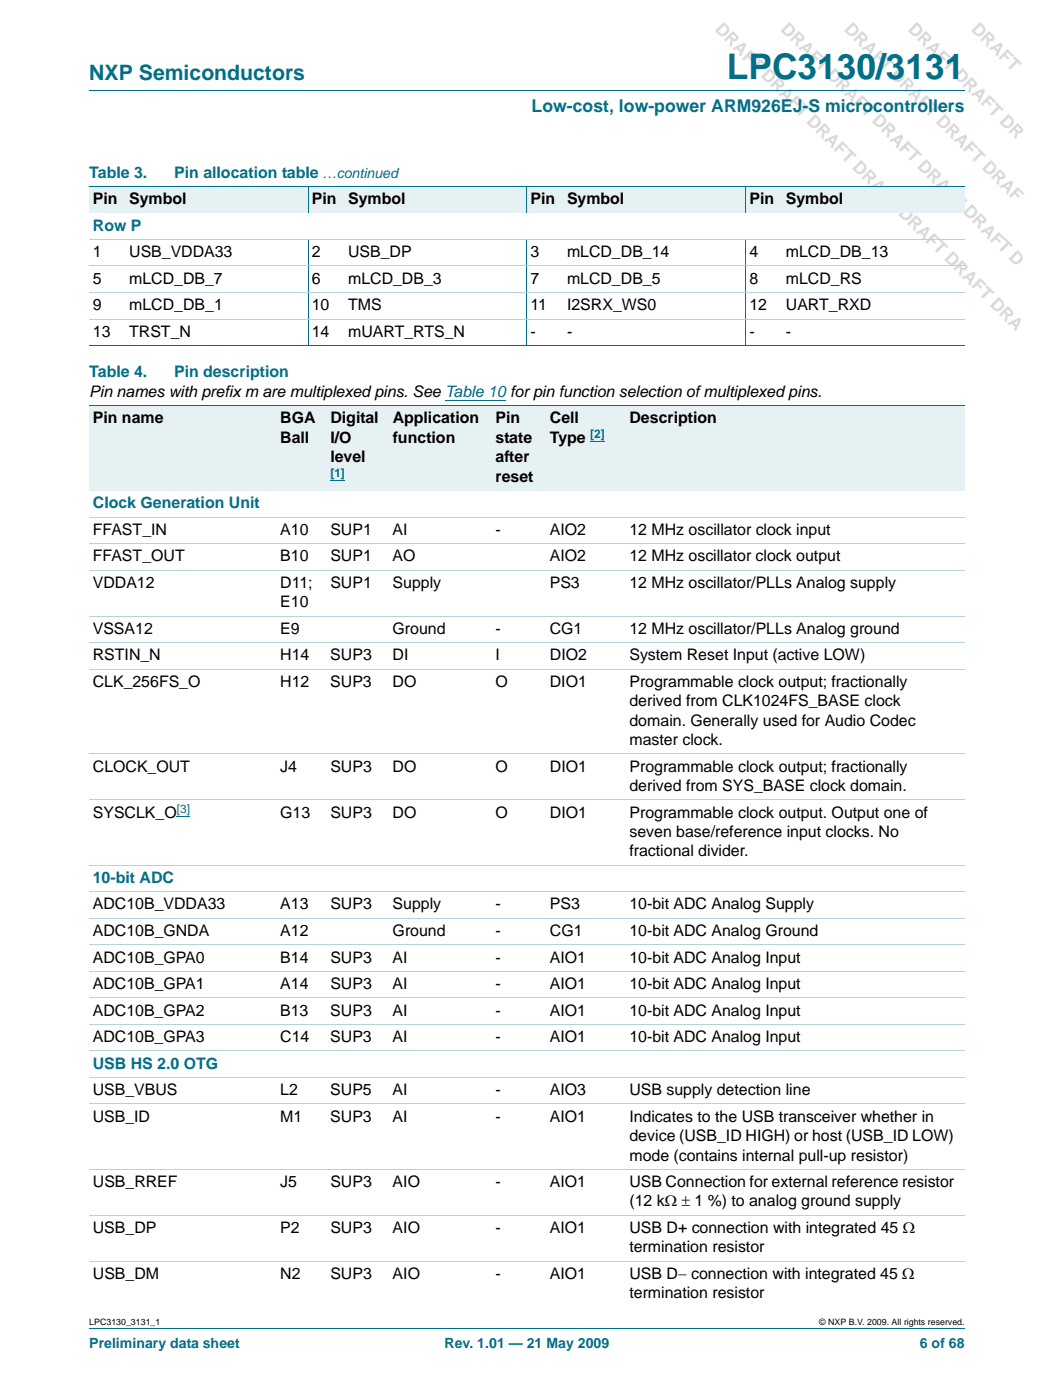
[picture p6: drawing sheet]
<svg xmlns="http://www.w3.org/2000/svg" width="210mm" height="279mm" viewBox="0 0 210 279" stroke-linecap="round" stroke-linejoin="round" font-family="sans-serif">
<defs><g id="words">
<text font-size="7" fill="#007088" x="145" y="15.8">LPC3130/3131</text>
<text font-size="4.2" fill="#007088" x="17.8" y="16">NXP Semiconductors</text>
<g font-size="3.5" fill="#d9d9d9">
<text x="142.5" y="6.1" transform="rotate(45 142.5 6.1)">DRAFT DRAFT DRAFT DRAFT DRAFT DRAFT DRA</text>
<text x="155.6" y="6.1" transform="rotate(45 155.6 6.1)">DRAFT DRAFT DRAFT DRAFT DRAFT D</text>
<text x="168.3" y="6.1" transform="rotate(45 168.3 6.1)">DRAFT DRAFT DRAFT DRAF</text>
<text x="180.9" y="6.1" transform="rotate(45 180.9 6.1)">DRAFT DRAFT DR</text>
</g>
<text font-size="3.5" fill="#007088" x="106" y="22.3">Low-cost, low-power ARM926EJ-S microcontrollers</text>
<g font-size="3.2" fill="#007088">
<text x="17.8" y="35.5">Table 3.</text>
<text x="34.8" y="35.5">Pin allocation table</text>
<text x="18.5" y="46">Row P</text>
<text x="17.8" y="75.3">Table 4.</text>
<text x="34.7" y="75.3">Pin description</text>
<text x="18.5" y="101.4">Clock Generation Unit</text>
<text x="18.5" y="176.2">10-bit ADC</text>
<text x="18.5" y="213.3">USB HS 2.0 OTG</text>
</g>
<g font-size="3.2">
<text x="18.5" y="40.7">Pin</text>
<text x="25.8" y="40.7">Symbol</text>
<text x="62.2" y="40.7">Pin</text>
<text x="69.4" y="40.7">Symbol</text>
<text x="105.8" y="40.7">Pin</text>
<text x="113.1" y="40.7">Symbol</text>
<text x="149.5" y="40.7">Pin</text>
<text x="156.8" y="40.7">Symbol</text>
<text x="18.5" y="51.3">1</text>
<text x="25.8" y="51.3">USB_VDDA33</text>
<text x="62.2" y="51.3">2</text>
<text x="69.4" y="51.3">USB_DP</text>
<text x="105.8" y="51.3">3</text>
<text x="113.1" y="51.3">mLCD_DB_14</text>
<text x="149.5" y="51.3">4</text>
<text x="156.8" y="51.3">mLCD_DB_13</text>
<text x="18.5" y="56.6">5</text>
<text x="25.8" y="56.6">mLCD_DB_7</text>
<text x="62.2" y="56.6">6</text>
<text x="69.4" y="56.6">mLCD_DB_3</text>
<text x="105.8" y="56.6">7</text>
<text x="113.1" y="56.6">mLCD_DB_5</text>
<text x="149.5" y="56.6">8</text>
<text x="156.8" y="56.6">mLCD_RS</text>
<text x="18.5" y="61.9">9</text>
<text x="25.8" y="61.9">mLCD_DB_1</text>
<text x="62.2" y="61.9">10</text>
<text x="69.5" y="61.9">TMS</text>
<text x="105.8" y="61.9">11</text>
<text x="113.1" y="61.9">I2SRX_WS0</text>
<text x="149.5" y="61.9">12</text>
<text x="156.8" y="61.9">UART_RXD</text>
<text x="18.5" y="67.2">13</text>
<text x="25.8" y="67.2">TRST_N</text>
<text x="62.2" y="67.2">14</text>
<text x="69.5" y="67.2">mUART_RTS_N</text>
<text x="105.8" y="67.2">-</text>
<text x="113.1" y="67.2">-</text>
<text x="149.5" y="67.2">-</text>
<text x="156.8" y="67.2">-</text>
<text x="17.8" y="79.2">Pin names with prefix m are multiplexed pins. See Table 10 for pin function selection of multiplexed pins.</text>
<text x="18.5" y="84.5">Pin name</text>
<text x="55.9" y="84.5">BGA</text>
<text x="55.9" y="88.4">Ball</text>
<text x="65.9" y="84.5">Digital</text>
<text x="65.9" y="88.4">I/O</text>
<text x="78.3" y="84.5">Application</text>
<text x="78.3" y="88.4">function</text>
<text x="98.9" y="84.5">Pin</text>
<text x="98.9" y="88.4">state</text>
<text x="109.7" y="84.5">Cell</text>
<text x="109.7" y="88.4">Type</text>
<text x="125.6" y="84.5">Description</text>
<text x="65.9" y="92.2">level</text>
<text x="98.9" y="92.2">after</text>
<text x="98.9" y="96.1">reset</text>
<text x="18.5" y="106.7">FFAST_IN</text>
<text x="55.9" y="106.7">A10</text>
<text x="65.9" y="106.7">SUP1</text>
<text x="78.3" y="106.7">AI</text>
<text x="98.9" y="106.7">-</text>
<text x="109.7" y="106.7">AIO2</text>
<text x="125.6" y="106.7">12 MHz oscillator clock input</text>
<text x="18.5" y="112">FFAST_OUT</text>
<text x="55.9" y="112">B10</text>
<text x="65.9" y="112">SUP1</text>
<text x="78.3" y="112">AO</text>
<text x="109.7" y="112">AIO2</text>
<text x="125.6" y="112">12 MHz oscillator clock output</text>
<text x="18.5" y="117.3">VDDA12</text>
<text x="55.9" y="117.3">D11;</text>
<text x="65.9" y="117.3">SUP1</text>
<text x="78.3" y="117.3">Supply</text>
<text x="109.7" y="117.3">PS3</text>
<text x="125.6" y="117.3">12 MHz oscillator/PLLs Analog supply</text>
<text x="55.9" y="121.2">E10</text>
<text x="18.5" y="131.8">RSTIN_N</text>
<text x="18.5" y="126.5">VSSA12</text>
<text x="55.9" y="131.8">H14</text>
<text x="55.9" y="126.5">E9</text>
<text x="65.9" y="131.8">SUP3</text>
<text x="78.3" y="131.8">DI</text>
<text x="78.3" y="126.5">Ground</text>
<text x="98.9" y="131.8">I</text>
<text x="98.9" y="126.5">-</text>
<text x="109.7" y="131.8">DIO2</text>
<text x="109.7" y="126.5">CG1</text>
<text x="125.6" y="131.8">System Reset Input (active LOW)</text>
<text x="125.6" y="126.5">12 MHz oscillator/PLLs Analog ground</text>
<text x="18.5" y="137.1">CLK_256FS_O</text>
<text x="55.9" y="137.1">H12</text>
<text x="65.9" y="137.1">SUP3</text>
<text x="78.3" y="137.1">DO</text>
<text x="98.8" y="137.1">O</text>
<text x="109.7" y="137.1">DIO1</text>
<text x="125.6" y="137.1">Programmable clock output; fractionally</text>
<text x="125.6" y="140.9">derived from CLK1024FS_BASE clock</text>
<text x="125.6" y="144.8">domain. Generally used for Audio Codec</text>
<text x="125.6" y="148.7">master clock.</text>
<text x="18.5" y="154">CLOCK_OUT</text>
<text x="55.9" y="154">J4</text>
<text x="65.9" y="154">SUP3</text>
<text x="78.3" y="154">DO</text>
<text x="98.9" y="154">O</text>
<text x="109.7" y="154">DIO1</text>
<text x="125.6" y="154">Programmable clock output; fractionally</text>
<text x="125.6" y="157.9">derived from SYS_BASE clock domain.</text>
<text x="18.5" y="163.2">SYSCLK_O</text>
<text x="55.9" y="163.2">G13</text>
<text x="65.9" y="163.2">SUP3</text>
<text x="78.3" y="163.2">DO</text>
<text x="98.9" y="163.2">O</text>
<text x="109.7" y="163.2">DIO1</text>
<text x="125.6" y="163.2">Programmable clock output. Output one of</text>
<text x="125.6" y="167">seven base/reference input clocks. No</text>
<text x="125.6" y="170.9">fractional divider.</text>
<text x="18.5" y="181.5">ADC10B_VDDA33</text>
<text x="55.9" y="181.5">A13</text>
<text x="65.9" y="181.5">SUP3</text>
<text x="78.3" y="181.5">Supply</text>
<text x="98.9" y="181.5">-</text>
<text x="109.7" y="181.5">PS3</text>
<text x="125.6" y="181.5">10-bit ADC Analog Supply</text>
<text x="18.5" y="186.8">ADC10B_GNDA</text>
<text x="55.9" y="186.8">A12</text>
<text x="78.3" y="186.8">Ground</text>
<text x="98.9" y="186.8">-</text>
<text x="109.7" y="186.8">CG1</text>
<text x="125.6" y="186.8">10-bit ADC Analog Ground</text>
<text x="18.5" y="197.4">ADC10B_GPA1</text>
<text x="18.5" y="192.1">ADC10B_GPA0</text>
<text x="55.9" y="197.4">A14</text>
<text x="55.9" y="192.1">B14</text>
<text x="65.9" y="197.4">SUP3</text>
<text x="65.9" y="192.1">SUP3</text>
<text x="78.3" y="197.4">AI</text>
<text x="78.3" y="192.1">AI</text>
<text x="98.9" y="197.4">-</text>
<text x="98.9" y="192.1">-</text>
<text x="109.7" y="197.4">AIO1</text>
<text x="109.7" y="192.1">AIO1</text>
<text x="125.6" y="197.4">10-bit ADC Analog Input</text>
<text x="125.6" y="192.1">10-bit ADC Analog Input</text>
<text x="18.5" y="202.7">ADC10B_GPA2</text>
<text x="55.9" y="202.7">B13</text>
<text x="65.9" y="202.7">SUP3</text>
<text x="78.3" y="202.7">AI</text>
<text x="98.9" y="202.7">-</text>
<text x="109.7" y="202.7">AIO1</text>
<text x="125.6" y="202.7">10-bit ADC Analog Input</text>
<text x="18.5" y="208">ADC10B_GPA3</text>
<text x="55.9" y="208">C14</text>
<text x="65.9" y="208">SUP3</text>
<text x="78.3" y="208">AI</text>
<text x="98.8" y="208">-</text>
<text x="109.7" y="208">AIO1</text>
<text x="125.6" y="208">10-bit ADC Analog Input</text>
<text x="18.5" y="218.6">USB_VBUS</text>
<text x="55.9" y="218.6">L2</text>
<text x="65.9" y="218.6">SUP5</text>
<text x="78.3" y="218.6">AI</text>
<text x="98.8" y="218.6">-</text>
<text x="109.7" y="218.6">AIO3</text>
<text x="125.6" y="218.6">USB supply detection line</text>
<text x="18.5" y="223.8">USB_ID</text>
<text x="55.9" y="223.8">M1</text>
<text x="65.9" y="223.8">SUP3</text>
<text x="78.3" y="223.8">AI</text>
<text x="98.8" y="223.8">-</text>
<text x="109.7" y="223.8">AIO1</text>
<text x="125.6" y="223.8">Indicates to the USB transceiver whether in</text>
<text x="125.6" y="227.7">device (USB_ID HIGH) or host (USB_ID LOW)</text>
<text x="125.6" y="231.6">mode (contains internal pull-up resistor)</text>
<text x="18.5" y="236.9">USB_RREF</text>
<text x="55.9" y="236.9">J5</text>
<text x="65.9" y="236.9">SUP3</text>
<text x="78.3" y="236.9">AIO</text>
<text x="98.9" y="236.9">-</text>
<text x="109.7" y="236.9">AIO1</text>
<text x="125.6" y="236.9">USB Connection for external reference resistor</text>
<text x="125.6" y="240.8">(12 kΩ ± 1 %) to analog ground supply</text>
<text x="18.5" y="246.1">USB_DP</text>
<text x="55.9" y="246.1">P2</text>
<text x="65.9" y="246.1">SUP3</text>
<text x="78.3" y="246.1">AIO</text>
<text x="98.9" y="246.1">-</text>
<text x="109.7" y="246.1">AIO1</text>
<text x="125.6" y="246.1">USB D+ connection with integrated 45 Ω</text>
<text x="125.6" y="250">termination resistor</text>
<text x="18.5" y="255.3">USB_DM</text>
<text x="55.9" y="255.3">N2</text>
<text x="65.9" y="255.3">SUP3</text>
<text x="78.3" y="255.3">AIO</text>
<text x="98.9" y="255.3">-</text>
<text x="109.7" y="255.3">AIO1</text>
<text x="125.6" y="255.3">USB D− connection with integrated 45 Ω</text>
<text x="125.6" y="259.1">termination resistor</text>
</g>
<g font-size="2.8" fill="#007088">
<text x="64.3" y="35.5">…continued</text>
<text x="17.8" y="269.1">Preliminary data sheet</text>
<text x="88.7" y="269.1">Rev. 1.01 — 21 May 2009</text>
<text x="183.5" y="269.1">6 of 68</text>
</g>
<g font-size="2.4" fill="#00f">
<text x="117.7" y="87.4">[2]</text>
<text x="65.9" y="95.2">[1]</text>
<text x="35.3" y="162.2">[3]</text>
</g>
<g font-size="1.8">
<text x="17.8" y="264.5">LPC3130_3131_1</text>
<text x="163.4" y="264.5">© NXP B.V. 2009. All rights reserved.</text>
</g>
</g></defs>
<path d="M17.8 18.2h174.6M17.8 265.1h174.6" fill="none" stroke="#007088" stroke-width=".2"/>
<g fill="#e6f1f4">
<path d="M17.8 37.2h7.3v5.3h-7.3z"/>
<path d="M25.1 37.2h36.4v5.3h-36.4z"/>
<path d="M61.5 37.2h7.2v5.3h-7.2z"/>
<path d="M68.7 37.2h36.4v5.3h-36.4z"/>
<path d="M105.1 37.2h7.3v5.3h-7.3z"/>
<path d="M112.4 37.2h36.4v5.3h-36.4z"/>
<path d="M148.8 37.2h7.3v5.3h-7.3z"/>
<path d="M156.1 37.2h36.3v5.3h-36.3z"/>
</g>
<path d="M17.8 37.2h174.6M61.5 37.2v5.3M105.1 37.2v5.3M148.8 37.2v5.3M61.5 47.8v21.2M105.1 47.8v21.2M148.8 47.8v21.2M17.8 69h174.6" fill="none" stroke="#007088" stroke-width=".2"/>
<path d="M17.8 47.8h174.6M17.8 53.1h174.6M17.8 58.4h174.6M17.8 63.7h174.6" fill="none" stroke="#b3d4db" stroke-width=".2"/>
<path d="M88.8 79.9h12.1" fill="none" stroke="#00f" stroke-width=".2"/>
<g fill="#e6f1f4">
<path d="M17.8 81h37.4v16.9h-37.4z"/>
<path d="M55.2 81h10v16.9h-10z"/>
<path d="M65.2 81h12.4v16.9h-12.4z"/>
</g>
<path d="M65.9 95.9h2.9" fill="none" stroke="#00f" stroke-width=".2"/>
<g fill="#e6f1f4">
<path d="M77.6 81h20.5v16.9h-20.5z"/>
<path d="M98.1 81h10.9v16.9h-10.9z"/>
<path d="M109 81h15.9v16.9h-15.9z"/>
</g>
<path d="M117.7 88.1h3" fill="none" stroke="#00f" stroke-width=".2"/>
<path d="M124.9 81h67.5v16.9h-67.5z" fill="#e6f1f4"/>
<path d="M35.3 162.9h2.6" fill="none" stroke="#00f" stroke-width=".2"/>
<path d="M17.8 81h174.6" fill="none" stroke="#007088" stroke-width=".2"/>
<g fill="none" stroke="#b3d4db" stroke-width=".2">
<path d="M17.8 103.2h174.6M17.8 108.5h174.6M17.8 113.8h174.6M17.8 122.9h174.6M17.8 128.2h174.6M17.8 133.5h174.6M17.8 150.5h174.6M17.8 159.6h174.6M17.8 172.7h174.6M17.8 178h174.6M17.8 183.3h174.6M17.8 188.6h174.6"/>
<path d="M17.8 193.8h174.6M17.8 199.1h174.6M17.8 204.4h174.6M17.8 209.7h174.6M17.8 215h174.6M17.8 220.3h174.6M17.8 233.4h174.6M17.8 242.5h174.6M17.8 251.7h174.6"/>
</g>
<use href="#words"/>
</svg>
